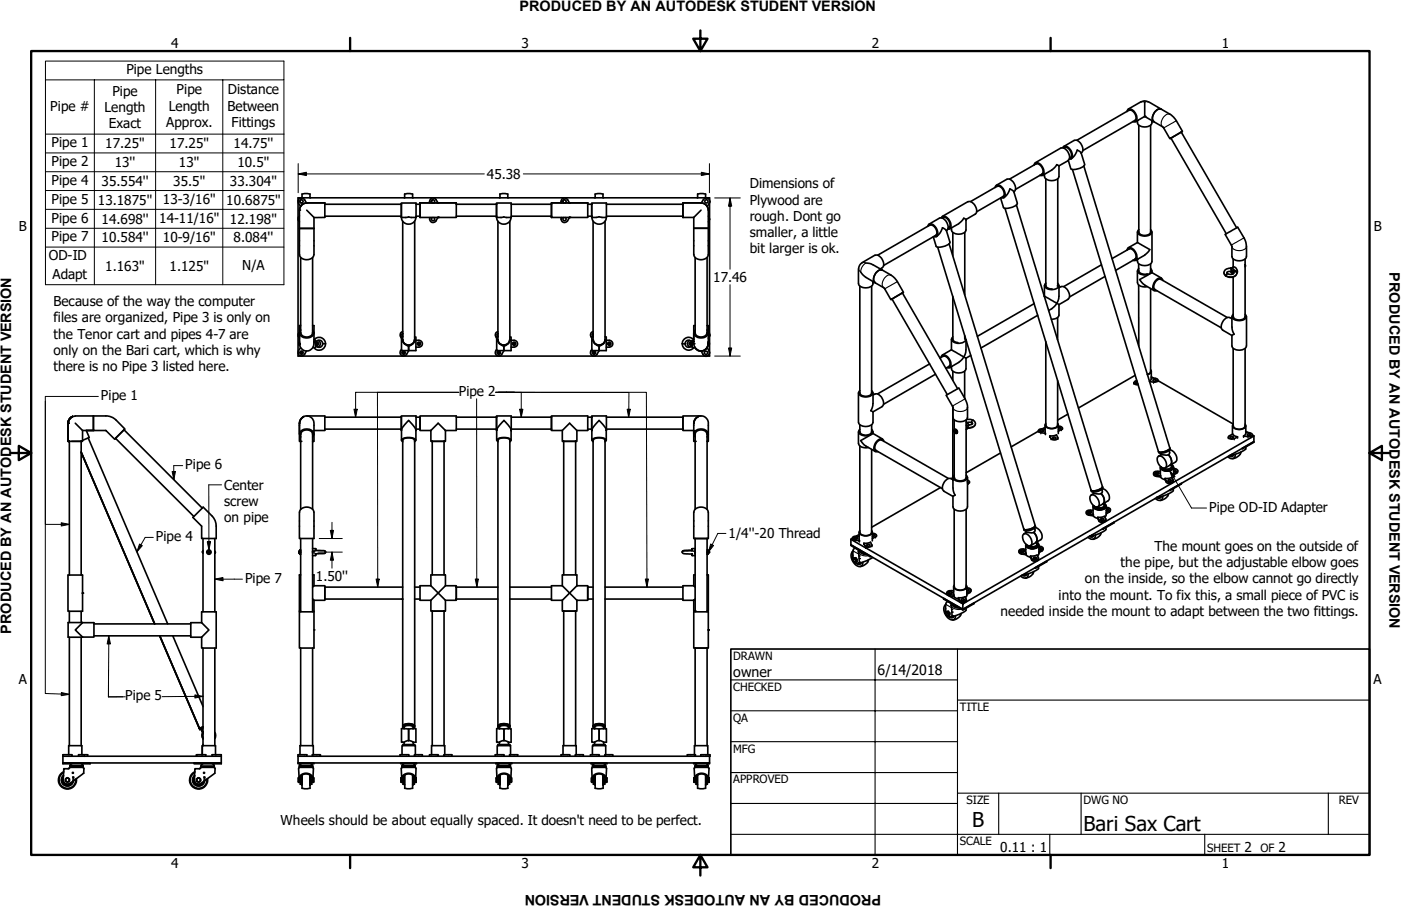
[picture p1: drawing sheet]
<svg xmlns="http://www.w3.org/2000/svg" width="432mm" height="279mm" viewBox="0 0 432 279" stroke-linecap="round" stroke-linejoin="round" font-family="sans-serif">
<defs><g id="words">
<g font-size="6.3">
<text x="299.6" y="255.1">B</text>
<text x="334" y="256.4">Bari Sax Cart</text>
</g>
<g font-size="4.4">
<text x="160.1" y="3.5">PRODUCED BY AN AUTODESK STUDENT VERSION</text>
<text x="428.2" y="84" transform="rotate(90 428.2 84)">PRODUCED BY AN AUTODESK STUDENT VERSION</text>
<text x="3.5" y="195.4" transform="rotate(-90 3.5 195.4)">PRODUCED BY AN AUTODESK STUDENT VERSION</text>
<text x="226" y="208.8">owner</text>
<text x="270.5" y="208.2">6/14/2018</text>
<text x="271.6" y="275.9" transform="rotate(-180 271.6 275.9)">PRODUCED BY AN AUTODESK STUDENT VERSION</text>
</g>
<g font-size="4.2">
<text x="52.8" y="14.7">4</text>
<text x="160.7" y="14.7">3</text>
<text x="268.7" y="14.7">2</text>
<text x="376.6" y="14.7">1</text>
<text x="38.9" y="22.9">Pipe Lengths</text>
<text x="34.6" y="29.5">Pipe</text>
<text x="54.4" y="29.1">Pipe</text>
<text x="70.2" y="29.1">Distance</text>
<text x="15.5" y="34.1">Pipe #</text>
<text x="32.2" y="34.5">Length</text>
<text x="52" y="34.1">Length</text>
<text x="70.1" y="34.1">Between</text>
<text x="33.5" y="39.5">Exact</text>
<text x="51.2" y="39.1">Approx.</text>
<text x="71.4" y="39.1">Fittings</text>
<text x="15.9" y="45.4">Pipe 1</text>
<text x="32.4" y="45.8">17.25''</text>
<text x="52.2" y="45.8">17.25''</text>
<text x="72" y="45.7">14.75''</text>
<text x="15.9" y="51.2">Pipe 2</text>
<text x="35.3" y="51.6">13''</text>
<text x="55.2" y="51.6">13''</text>
<text x="73.2" y="51.6">10.5''</text>
<text x="15.9" y="57">Pipe 4</text>
<text x="31.3" y="57.4">35.554''</text>
<text x="53.4" y="57.4">35.5''</text>
<text x="70.9" y="57.4">33.304''</text>
<text x="150.1" y="55.2">45.38</text>
<text x="231.1" y="58">Dimensions of</text>
<text x="15.9" y="62.8">Pipe 5</text>
<text x="30.1" y="63.2">13.1875''</text>
<text x="50.2" y="62.9">13-3/16''</text>
<text x="69.7" y="63.2">10.6875''</text>
<text x="231.1" y="63.1">Plywood are</text>
<text x="5.8" y="71.4">B</text>
<text x="15.9" y="68.6">Pipe 6</text>
<text x="31.3" y="69">14.698''</text>
<text x="49" y="68.7">14-11/16''</text>
<text x="70.9" y="69">12.198''</text>
<text x="231.1" y="68.1">rough. Dont go</text>
<text x="423.4" y="71.4">B</text>
<text x="15.9" y="74.4">Pipe 7</text>
<text x="31.3" y="74.8">10.584''</text>
<text x="50.2" y="74.6">10-9/16''</text>
<text x="72" y="74.8">8.084''</text>
<text x="231.1" y="73.1">smaller, a little</text>
<text x="15" y="80.2">OD-ID</text>
<text x="32.4" y="83.5">1.163''</text>
<text x="52.2" y="83.5">1.125''</text>
<text x="74.6" y="83.3">N/A</text>
<text x="231.1" y="78.1">bit larger is ok.</text>
<text x="16.2" y="86">Adapt</text>
<text x="219.8" y="87">17.46</text>
<text x="16.5" y="94.4">Because of the way the computer</text>
<text x="16.5" y="99.4">files are organized, Pipe 3 is only on</text>
<text x="16.5" y="104.4">the Tenor cart and pipes 4-7 are</text>
<text x="16.5" y="109.4">only on the Bari cart, which is why</text>
<text x="16.5" y="114.4">there is no Pipe 3 listed here.</text>
<text x="31.1" y="123.4">Pipe 1</text>
<text x="141.4" y="122.1">Pipe 2</text>
<text x="57.1" y="144.7">Pipe 6</text>
<text x="69.1" y="151">Center</text>
<text x="69.1" y="161.1">on pipe</text>
<text x="69.1" y="156">screw</text>
<text x="372.7" y="157.9">Pipe OD-ID Adapter</text>
<text x="48" y="166.9">Pipe 4</text>
<text x="224.5" y="165.8">1/4''-20 Thread</text>
<text x="355.8" y="169.9">The mount goes on the outside of</text>
<text x="75.5" y="179.7">Pipe 7</text>
<text x="97.4" y="179.2">1.50''</text>
<text x="334.4" y="179.9">on the inside, so the elbow cannot go directly</text>
<text x="345.4" y="174.9">the pipe, but the adjustable elbow goes</text>
<text x="326.3" y="184.9">into the mount. To fix this, a small piece of PVC is</text>
<text x="308.4" y="190">needed inside the mount to adapt between the two fittings.</text>
<text x="5.8" y="211.1">A</text>
<text x="38.6" y="216">Pipe 5</text>
<text x="423.3" y="211.1">A</text>
<text x="86.5" y="254.3">Wheels should be about equally spaced. It doesn't need to be perfect.</text>
<text x="308.3" y="262.8">0.11 : 1</text>
<text x="383.6" y="262.8">2</text>
<text x="394.1" y="262.8">2</text>
<text x="52.8" y="267.7">4</text>
<text x="160.7" y="267.7">3</text>
<text x="268.7" y="267.7">2</text>
<text x="376.6" y="267.7">1</text>
</g>
<g font-size="3.5">
<text x="226" y="203.5">DRAWN</text>
<text x="226" y="213">CHECKED</text>
<text x="295.9" y="219.2">TITLE</text>
<text x="226" y="222.5">QA</text>
<text x="226" y="232.1">MFG</text>
<text x="226" y="241.6">APPROVED</text>
<text x="297.9" y="247.9">SIZE</text>
<text x="334" y="247.9">DWG NO</text>
<text x="412.6" y="247.9">REV</text>
<text x="295.9" y="260.6">SCALE</text>
<text x="372.1" y="262.8">SHEET</text>
<text x="388.5" y="262.8">OF</text>
</g>
</g></defs>
<g fill="none" stroke="#000" stroke-width=".51">
<path d="M347.3 34.4a1.1 1.1 0 0 1 1-.8 1.1 1.1 0 0 1 1.1 .6 2.49 2.49 0 0 1 .6 3.3h-.9M347.9 34.1a2.07 2.07 0 0 1 2.2 2.7l-.4 .4M348 34l-16.1 9.3M349.8 37.1l-16.1 9.3M350.6 37.2a1.79 1.79 0 0 0 2.2 2l1.7-.5 .5-.8M351 38.6v33.1M351.7 31.4l-4 2.3M351.7 31.4a2.19 2.19 0 0 1 2.2 0M352.8 35.9l-2.8 1.6M352.8 35.9l2.8 1.6M352.8 31.5v4.4M353.9 31.4l7.3 4.2 1.3 1.6 1.9 3.3"/>
<path d="M354.6 38.6v33M355 37.2v.7M355.6 37.5l3 1.8 2 3.5M357.8 33.7a2.64 2.64 0 0 0-2.6 3l.4 .8M93.1 59.9l.8-.2 1.6 .2M93.1 59.8v1.2M95.5 59.8v1.2M124.7 59.9l.8-.2 1.7 .2M124.7 59.8v1.2M127.2 59.8v1.2M154.1 59.9l.8-.2 1.6 .2M154.1 59.8v1.2"/>
<path d="M156.5 59.8v1.2M183.4 59.9l.8-.2 1.7 .2M183.4 59.8v1.2M185.8 59.8v1.2M215 59.9l.8-.2 1.7 .2M215 59.8v1.2M217.5 59.8v1.2M306.7 57.8a1.16 1.16 0 0 1 1.1-.8 1.16 1.16 0 0 1 1.1 .8 2.43 2.43 0 0 1 .5 3.1l-.9 .1M307.3 57.5a2.07 2.07 0 0 1 2.1 2.8l-.4 .4M307.4 57.4l-8.2 4.7M310.3 55.3l-3.2 1.8M310.3 55.3a2.64 2.64 0 0 1 2.7 3l-.5 .8"/>
<path d="M312.5 59.1v.1M318.7 51a1.1 1.1 0 0 1 .9-.9 1.1 1.1 0 0 1 1.2 .7 2.49 2.49 0 0 1 .6 3.2l-.9 .1M319.2 50.6a2.07 2.07 0 0 1 2.2 2.8l-.4 .4M319.4 50.5l-8.3 4.7M321.2 53.7l-8.2 4.7M321.9 53.8a1.79 1.79 0 0 0 2.2 1.9l1.8-.5 .4-.8M322.3 55.2v33M326 55.2v32.9M326.4 51.1l-.7-.3-1.6 1.7-2.8 1.6M326.4 51.1v3.3M327 45.6l-7.9 4.6M327 45.7a2.64 2.64 0 0 1 2.6 3l-.4 .8"/>
<path d="M327.5 45.6a1.43 1.43 0 0 1 2.4 .6 1.82 1.82 0 0 1 0 2.9h-.3M328 45.6a2.07 2.07 0 0 1 2.2 2.7l-.4 .4M328.1 45.4l-.3 .2M329.2 49.5l-2.8 1.6M329.3 49.5l.7 2.5a4 4 0 0 0 4.3-1.2M330 48.6l-.4 .2M330.1 49l1.2-1.1 .7-1.6 1.1 .6 1.2 3.8M330.5 52.3l26.7 87.3a3.2 3.2 0 0 0 3.4-1.1v-.3M331 43.3l-3.1 1.9M331.1 43.3a2.64 2.64 0 0 1 2.7 3l-.5 .8M333.3 47.2h-.1M334.1 51.2l26.5 87"/>
<path d="M360.6 42.8l3.8-2.2zM360.9 42.6l17.1 29.5M364.1 40.7l17 29.5M92.3 66.5a1.23 1.23 0 0 0 0 1.9M92.3 64.8v13.7a2.33 2.33 0 0 0 2.2 1.6 2.33 2.33 0 0 0 2.2-1.6M92.3 70.4h4.4M92.7 79.5v23.3M92.8 63.4h.1M92.9 63.3l-.6 1.5M93.1 60.9l-.1 .1M94.4 62.6l-.5-1a1.06 1.06 0 0 0-1.5-.4 1.06 1.06 0 0 0-.4 1.4l.6 1.1M94.5 62.6l-1.2 .3-.4 .5"/>
<path d="M94.5 62.6h5.6v.4h23.6M94.5 62.6h5.6M94.5 64.8l2.2 2.2M94.8 62.6a2.26 2.26 0 0 0-2.5 2.2M95.5 60.9l.2 .1M96.4 79.5v23.3M100.1 62.6v4.4l-3.3 .1v11.4M100.1 66.7h23.6M123.7 63v-.3v4.4v-.4M123.7 63v3.6M123.7 62.6l4.5 .1v4.4M123.7 67.1h1.4"/>
<path d="M123.7 67.1a2.21 2.21 0 0 0 2.2 2 2.21 2.21 0 0 0 2.2-2M124.1 68.2v36.7a1.83 1.83 0 0 0 1.8 1.7 1.83 1.83 0 0 0 1.9-1.7M124.7 60.9l-.1 .1M125.1 67.1l.8-.2 .9 .2M126.8 67.1h1.4M127.2 60.9l.1 .1M127.8 68.2v36.7M128.2 67.1h.1M128.2 66.7h1.3M128.2 63h1.3M129.5 63v-.4v4.4v-.4M129.5 63v3.6"/>
<path d="M129.5 67.1h.1M129.5 62.6h11.1v.4h12.4M129.5 66.7v.4M132.4 62.1h.1M132.4 67.6h.1M132.5 62.6a1.05 1.05 0 0 1 .5-1.5 1.05 1.05 0 0 1 1.4 .5l.6 1M132.9 62.1h.1M133.3 62.6a.51 .51 0 0 1-.3-.6 .51 .51 0 0 1 .5-.4 .51 .51 0 0 1 .5 .4 .51 .51 0 0 1-.3 .6M133.3 67.1a.52 .52 0 0 0-.2 .8 .52 .52 0 0 0 .8 0 .52 .52 0 0 0-.2-.8M135.1 67l-.7 1.1a1.06 1.06 0 0 1-1.4 .4 1.06 1.06 0 0 1-.5-1.4M140.6 62.6v4.5h-11.1M140.6 66.7h12.4"/>
<path d="M153 62.6l4.6 .1v4.4h-1.4M153 63v-.3v4.4v-.4M153 63v3.6M153 67.1h1.4M153.1 67.1a2.23 2.23 0 0 0 2.2 2 2.23 2.23 0 0 0 2.2-2M153.5 68.2v36.7a1.83 1.83 0 0 0 1.8 1.7 1.83 1.83 0 0 0 1.8-1.7v-36.7M154.1 60.9l-.2 .1M154.4 67.1l.9-.2 .9 .2M156.5 60.9l.2 .1M157.6 66.7h12.4M157.6 63h12.4M170 67.1h.1"/>
<path d="M170 62.6h11.1v.4h1.3M170 66.7v.4M170 63v-.4v4.4v-.4M170 63v3.6M172.9 67.6h.1M172.9 62.1h.1M173.1 62.6a1.05 1.05 0 0 1 .4-1.5 1.05 1.05 0 0 1 1.4 .5l.6 1M173.4 62.1h.1M173.8 67.1a.52 .52 0 0 0-.2 .8 .52 .52 0 0 0 .8 0 .52 .52 0 0 0-.2-.8M173.8 62.6a.51 .51 0 0 1-.3-.6 .51 .51 0 0 1 .5-.4 .51 .51 0 0 1 .5 .4 .51 .51 0 0 1-.3 .6M175.6 67l-.7 1.1a1.06 1.06 0 0 1-1.4 .4 1.06 1.06 0 0 1-.4-1.4M181.1 62.6v4.5h-11.1"/>
<path d="M181.1 66.7h1.3M182.4 62.6h4.5v4.5l-2.2-.3-2.3 .3M182.4 63v-.4v4.4v-.4M182.4 63v3.6M182.8 68.2v36.7M183.4 60.9l-.1 .1M185.8 60.9l.2 .1M186.5 68.2v36.7a1.83 1.83 0 0 1-1.8 1.7 1.83 1.83 0 0 1-1.9-1.7M186.9 67.1a2.21 2.21 0 0 1-2.2 2 2.21 2.21 0 0 1-2.2-2M186.9 66.7h23.6M186.9 63h23.6M210.5 63v-.4v4.4v-.4"/>
<path d="M210.5 63v3.6M210.5 66.7v.4h3.3v11.4M213.9 70.4h4.4M214.2 79.5v23.3M215 60.9l-.1 .1M215.9 62.6a2.25 2.25 0 0 1 2.4 2.2M216.1 62.6a2.2 2.2 0 0 1 2.2 2.2M216.1 64.8l-2.2 2.2M216.1 62.6h-5.6M216.2 62.6l.6-1a1.05 1.05 0 0 1 1.5-.4 1.05 1.05 0 0 1 .3 1.5l-.6 1M217.5 60.9l.1 .1M217.9 79.5v23.3"/>
<path d="M218.3 64.8v13.7a2.33 2.33 0 0 1-2.2 1.6 2.33 2.33 0 0 1-2.2-1.6M218.3 66.7l.3 .4M218.5 67.1a1.06 1.06 0 0 1-.2 1.3M218.7 61.7v-.7h-126.8v48.8h125.5M218.7 67.6h.1M218.8 62.1l-.1 40.8M269.7 78.7l-4 2.3M269.7 78.7a2.64 2.64 0 0 1 2.7 3l-.5 .8M286 69.8a1.16 1.16 0 0 1 1.1-.8 1.16 1.16 0 0 1 1.1 .8 2.43 2.43 0 0 1 .5 3.1l-1 .1M286.3 69.1l3.3-1.8a2.64 2.64 0 0 1 2.6 3l-.4 .8M286.5 69.5a2.07 2.07 0 0 1 2.2 2.8l-.4 .3M286.6 69.4l-16.1 9.3"/>
<path d="M287.7 73.1l.8 2.9a4 4 0 0 0 4.3-1.3M288.5 72.6l-16.2 9.3M288.6 73l1.1-1.2 .8-1.6 1 .7 1.3 3.8M289 76.2l26.6 87M290.1 67.2a1.31 1.31 0 0 1 2.3 .4 2.33 2.33 0 0 1 .3 2.9l-.6 .2M290.6 67.1a2.07 2.07 0 0 1 2.1 2.8l-.3 .4M290.7 67.1l-.3 .1M291.8 71.1l-.1 .1M292.5 75.2l26.7 87.2a3.2 3.2 0 0 1-3.5 1.1M292.6 70.2l-.4 .2M293.2 70.3a1.79 1.79 0 0 0 2.3 1.9l1.7-.4 .5-.8M293.7 71.7v7.1"/>
<path d="M295.5 69l-2.8 1.6M297.1 67.3l-1.6 1.7M297.1 67.3l.6 .3M297.3 71.7v19.2M298.3 62.2l-7.9 4.6M298.4 62.2a2.6 2.6 0 0 1 2.4 3.7l-3.1 1.8v3.3M309.2 60.6l-8.2 4.7M309.5 60.9l-.2 .1M309.5 60.9l1-1 .8-1.6 1.2 .8 1 3.6a4 4 0 0 1-4.2 1.3l-.9-2.9M309.8 64.3l26.5 86.9M313.3 63.2l26.6 87.3a3.2 3.2 0 0 1-3.5 1.1l-.1-.4M347.3 77.2a1.1 1.1 0 0 1 1-.9 1.1 1.1 0 0 1 1.1 .7 2.49 2.49 0 0 1 .6 3.2l-.9 .1"/>
<path d="M347.9 76.8a2.07 2.07 0 0 1 2.2 2.8l-.4 .4M348 76.8l-5.3 3M349.8 79.9l-6 3.5M350.6 80a1.79 1.79 0 0 0 2.2 1.9l1.7-.5 .5-.8M350.6 71.5v3.3M350.6 74.8l-2.9 1.6M350.6 74.8l3.8 2.2-1.6 1.7-2.8 1.6M351 71.4a2.1 2.1 0 0 0 3.5 .6l.1-.5M351 70.8a1.07 1.07 0 0 0-.2 1.3 1.07 1.07 0 0 0 1.1 .6 2.53 2.53 0 0 0 3.1-1.1l-.4-.8M355 71.5v9.1M380.1 79.9v2.5a1.3 1.3 0 0 1 1.1 1.8M383.8 79.9v17.8"/>
<path d="M384.2 79.2l-.2-4.6-2.5-4.5-3.9 2.2 2.1 3.7v3.2a2.62 2.62 0 0 0 4 .8l.4-.8M265 88.2v33M265.3 83.9l1.5 1.6 2.9 1.7M265.7 81a2.37 2.37 0 0 0-1.1 1.9v4.6a2.62 2.62 0 0 0 4 .8 1.37 1.37 0 0 0 .5-1.5M266.8 81.1l1.8 .3 3.3 1.9M268.6 88.3v32.9M269.7 87.2l2.8 1.6 2.1 3.6M271.9 83.3l3.8 2.4 2.8 4.5M271.9 82.6l-.6 .3M271.9 83.3a2.64 2.64 0 0 0-2.7 3l.5 .8M274.6 92.4l3.8-2.2zM274.9 92.2l17.1 29.5"/>
<path d="M278.1 90.3l17 29.6M293.7 91.4v13.3M318.7 93.6l-17.5 10.1M318.7 93.5v.2M319.8 97.2l-17.5 10.1M321.9 88.1v3.3M321.9 91.3l3.8 2.3M322.3 87.9l.4 .8 1.6 .4M322.4 87.3a1.07 1.07 0 0 0-.3 1.3 1.07 1.07 0 0 0 1.1 .6 2.53 2.53 0 0 0 3.1-1.1l-.3-.8M325.7 93.5l-1.1 1.4-1.4 .9M325.7 93.5l.7 .4M326 97.9v6.9"/>
<path d="M326 88l-.1 .3M326.3 91.4l-.1 1-.5 1.1M326.3 97.2l-.2 .5-.6 .5-1.4 .3M326.4 88.1v3.3M326.4 93.9v3.3M327 88.4l-.6 .3M327 88.4a2.64 2.64 0 0 1 2.6 3l-.4 .8M329.2 92.3l-2.8 1.6M339.5 81.7l-11.7 6.7M340.6 85.3l-11 6.3M350.6 83.5v3.7a2.33 2.33 0 0 0 3 1.2M350.9 81.4v2.3"/>
<path d="M350.9 87.9l.1 18.8M351 82.8a1.15 1.15 0 0 0-.2 1.4 1.15 1.15 0 0 0 1.3 .5 2.15 2.15 0 0 0 2.9-1.3l-.4-.6M351 83.4a1.87 1.87 0 0 0 2.6 1.1M351.3 86.2l1.1 1.4 3.3 2M354.6 83.5l-.1 .5M354.6 81.4v2.2M354.6 89v25.6M355 84.1l-3.8 2.1M355 83.5v.6l3 1.7M355.9 89.2l20.5 11.9M357.7 86.1l20.5 11.8M357.8 86.2a2.07 2.07 0 0 0-2.1 2.7l.4 .4"/>
<path d="M358.4 86.5a1.16 1.16 0 0 0-1.1-.8 1.16 1.16 0 0 0-1.1 .8 2.43 2.43 0 0 0-.5 3.1l.9 .1M378.3 84.4l-.4 .3v.4M379.1 98a2.6 2.6 0 0 0-2.5 3.6l3.1 1.9M379.1 98l.6 .3M379.3 83.7v.2M379.4 82.7a1.59 1.59 0 0 0-2 1.9l.5 .5M379.4 83.9l.5 .6M379.4 82.7h.1M379.4 82.8h-.2l.3 .6-.1 .3a.97 .97 0 0 0-1.3 .4l.2 .3M379.5 82.8l.7 .2 .6 .8a.43 .43 0 0 0-.5 0 .43 .43 0 0 0-.1 .5 1.68 1.68 0 0 1-1.9 .1M379.6 82.7h-.2M379.6 83.7l.3-.1 .1 .5"/>
<path d="M379.6 83.8v-.4a.39 .39 0 0 1 .5 .2 .39 .39 0 0 1-.2 .5l-.2-.2M379.6 83.6l.3 .4h-.2zM379.7 83.5l.3 .1v.4M379.7 97.6v3.8l.7 1.6M379.7 83.4h.1M379.7 83.6l.2 .4M379.7 83.6l.4 .3-.2 .2M379.8 84h.1M379.8 83.4l-.2 .1M379.9 83.7v.3h-.1M379.9 83.6l.2 .2M379.9 83.7l.1 .2"/>
<path d="M380 84.1h.1M380 82.4l-.6 .4M380.1 85.4v12.3M380.1 96.9a1.09 1.09 0 0 0-.2 1.3 1.09 1.09 0 0 0 1.1 .6 2.53 2.53 0 0 0 3.1-1.1l-.3-.8M380.1 97.5a1.94 1.94 0 0 0 2.9 1l.6-.5 .2-.5M380.7 83.5h.1M381.2 84a1.93 1.93 0 0 1-3.1 1.3l-.2-.2M383.7 81.6l.1 .1M383.8 81.7v.6M384.2 97.6v9.1M92.2 105.9l.1 .1M92.2 106.2l.2 .4"/>
<path d="M92.2 106.1h.1M92.2 106.2h.1M92.2 105.8h.1M92.2 105.8v.4M92.2 105.7v.1M92.2 105.7h.1M92.2 106.4h.1M92.3 102.4a1.13 1.13 0 0 0 0 1.9M92.3 105.6l-.1 .1M92.6 107.2l-.6 1a1.07 1.07 0 0 0 .4 1.5 1.07 1.07 0 0 0 1.5-.4M92.7 100.4h-.4v5.6a2.2 2.2 0 0 0 2.2 2.2 2.2 2.2 0 0 0 2.2-2.2M92.7 101.8a1.62 1.62 0 0 0 0 1.8 1.62 1.62 0 0 0 1.8 .6 1.62 1.62 0 0 0 1.8-.6 1.62 1.62 0 0 0 .1-1.8"/>
<path d="M92.7 102.5a1.88 1.88 0 0 0 1.8 1.4 1.88 1.88 0 0 0 1.9-1.4M94.4 108.2l-.5 1.1M96.4 100.4h.4v5.6M96.8 104.8a1.97 1.97 0 0 1 2.2-.7 1.97 1.97 0 0 1 1.3 1.9M97.4 105.6a.5 .5 0 0 1 .8 .4 .5 .5 0 0 1-.8 .4M97.4 105.5l-.2-.6v2.2l.2-.6M97.4 105.7l.1 .7M97.4 105.5h.1M97.4 105.5v1M97.4 105.7h.1M97.4 105.5a1.06 1.06 0 0 1 1.2-.6 1.06 1.06 0 0 1 .8 1.1M97.5 105.7h.1"/>
<path d="M97.5 106.3v.1M97.5 106.4h.1M97.5 105.7v.6M97.5 105.7v.6zM97.5 106.3h.1M97.6 105.7l.3 .3-.3 .3M97.6 106.3h-.1M97.6 105.7v.6M98 105a1.06 1.06 0 0 1 .7 1 1.06 1.06 0 0 1-.7 1M99.4 106a1.06 1.06 0 0 1-.8 1.1 1.06 1.06 0 0 1-1.2-.6M99.4 106h.9M100.3 106a2.12 2.12 0 0 1-1.5 1.9 2.12 2.12 0 0 1-2.3-.8"/>
<path d="M123.7 107.7a1.13 1.13 0 0 0-.1 1.8 1.13 1.13 0 0 0 1.7-.2M124.1 102.8a.52 .52 0 0 0 0 .9M124.1 102.2a1.19 1.19 0 0 0-.4 2.1M124.1 104.8a1.83 1.83 0 0 0 1.8 1.6 1.83 1.83 0 0 0 1.9-1.6M124.1 103.9h-.4v4.2h2.2v-1.4M125.3 106.5l.6 .2M126 108.1l-.7 1.2M126.6 106.5l-.7 .2M127.8 103.9h.4v4.2h-2.3v-1.4M128.2 104.9a1.63 1.63 0 0 1 1.8 .6 1.04 1.04 0 0 1-.9 1.6h-.9M153.1 107.7a1.13 1.13 0 0 0-.2 1.8 1.13 1.13 0 0 0 1.7-.2M153.5 102.8a.52 .52 0 0 0 0 .9"/>
<path d="M153.5 102.2a1.19 1.19 0 0 0-.4 2.1M153.5 103.9h-.4v4.2h2.2v-1.4M153.5 104.8a1.83 1.83 0 0 0 1.8 1.6 1.83 1.83 0 0 0 1.8-1.6M154.7 106.5l.6 .2M155.3 108.1l-.7 1.2M155.9 106.5l-.6 .2M157.1 103.9h.4v4.2h-2.2v-1.4M157.5 104.9a1.63 1.63 0 0 1 1.9 .6 1.04 1.04 0 0 1-.9 1.6h-1M182.4 107.7a1.13 1.13 0 0 0-.1 1.8 1.13 1.13 0 0 0 1.7-.2M182.8 102.8a.52 .52 0 0 0 0 .9M182.8 102.2a1.19 1.19 0 0 0-.4 2.1M182.8 103.9h-.4v4.2h2.3"/>
<path d="M182.8 104.8a1.83 1.83 0 0 0 1.9 1.6 1.83 1.83 0 0 0 1.8-1.6M184 106.5l.7 .2M184.7 106.7v1.4M184.7 108.1l-.7 1.2M185.3 106.5l-.6 .2M186.5 103.9h.4v4.2h-2.2v-1.4M186.9 104.9a1.63 1.63 0 0 1 1.8 .6 1.04 1.04 0 0 1-.9 1.6h-.9M210.3 106h.9M210.3 106a2.03 2.03 0 0 0 1.4 1.9 2.03 2.03 0 0 0 2.3-.8h.2a2.24 2.24 0 0 0 2.4 1.1 2.24 2.24 0 0 0 1.8-2M211.2 106a1.08 1.08 0 0 0 .8 1.1 1.08 1.08 0 0 0 1.2-.6M211.8 106h.1M212.6 105a1.03 1.03 0 0 0-.7 1 1.03 1.03 0 0 0 .8 1"/>
<path d="M213 105.7v.6M213.1 106.3h-.1M213.1 106.3l-.1-.3 .1 .3M213.1 105.7v.6M213.1 106.3h.1M213.1 105.7h-.1M213.1 105.7l.1 .6M213.1 105.7h.1M213.2 105.5v1M213.2 105.5l.2-.6v2.2l-.2-.6M213.2 105.7h.1M213.2 106.5h.1"/>
<path d="M213.2 106.3h.1M213.2 106.3h-.1M213.2 105.5a.5 .5 0 0 0-.8 .5 .5 .5 0 0 0 .8 .4M213.2 105.5a1.08 1.08 0 0 0-1.2-.6 1.08 1.08 0 0 0-.8 1.1M213.2 105.7h-.1M213.8 104.8a1.97 1.97 0 0 0-2.2-.7 1.97 1.97 0 0 0-1.3 1.9M213.8 100.4v5.6a2.24 2.24 0 0 0 3.6 1.7 2.09 2.09 0 0 0 .9-1.7v-5.6h-.4M213.9 100.4h.3M214.2 101.8a1.62 1.62 0 0 0 .1 1.8 1.62 1.62 0 0 0 1.8 .6 1.62 1.62 0 0 0 1.8-.6 1.62 1.62 0 0 0 0-1.8M214.2 102.5a1.88 1.88 0 0 0 1.9 1.4 1.88 1.88 0 0 0 1.8-1.4M216.1 108.2l.6 1.1M216.7 109.3h.1"/>
<path d="M217.4 109.9h.4M218 107.2l.6 1M218.3 105.6v.1M218.3 102.4a1.21 1.21 0 0 1 0 2M218.3 105.7l.1 .1M218.4 105.8v.4M218.4 105.7h.1M218.4 106.4h.1M218.4 105.9h.1M218.4 106.2h.1M218.4 105.8h.1M218.4 106.1l-.1 .1"/>
<path d="M218.5 108.3a1.06 1.06 0 0 1-.4 1.4 1.06 1.06 0 0 1-1.4-.4M218.7 108.8h.1M218.8 103.3l-.1 6.5h-.9M286.5 112.2l-16 9.3M288.3 115.4l-16 9.3M290 110.3a1.1 1.1 0 0 1 1-.9 1.1 1.1 0 0 1 1.1 .7 2.49 2.49 0 0 1 .6 3.2l-.9 .1M290.6 109.9a2.07 2.07 0 0 1 2.1 2.8l-.3 .4M290.7 109.8l-1 .6M292.5 113l-1 .6M293.2 104.6v3.3M293.2 107.9l3.9 2.2M293.2 113.1a1.79 1.79 0 0 0 2.3 1.9l1.7-.4 .5-.9"/>
<path d="M293.2 107.9l-2.8 1.6M293.7 104.5l.3 .7 1.3 .5M293.7 114.5v2.8M293.7 103.9l-.2 .2a1.39 1.39 0 0 0 1.7 1.8l1.4-.2 .7-.4 .4-.6M297.1 110.1l-1.6 1.7-2.8 1.6M297.1 110.1l.6 .3M297.3 114.5v8.3M297.3 103.9l.2 .2M297.3 103.5v1.1M297.7 107.9l-.1 1.1-.5 1.1M297.7 104.8v3.1M297.7 110.4v3.3"/>
<path d="M297.9 105.2l-.2 .1M299.2 109.6l-1.5 .8M322.3 105.4v25.7M326 117.4v13.7M349.5 118.1v.3M349.8 117.6l-.3 .4 .1 .4 1.1 .3M349.9 115.7l-17.5 10.1M350 118.1l.5-.3-.5 .3 .6 .3M350.4 117.3l-.6 .3M354.3 117.7l1.3 .2M354.6 114.4l-.3 .7-.7 .3M354.6 114l.2 .8-1.1 .7"/>
<path d="M354.8 116.5l1.4 .2M354.8 114.5v2.3l-.5 .8M354.8 116.2l.7 .4M355.4 117.1l.6-.1 .4 .2a.5 .5 0 0 1-.5 .4 .5 .5 0 0 1-.5-.5zM356.2 116.7a.57 .57 0 0 1 .7 .5 .57 .57 0 0 1-.7 .6h-.6M356.9 117.3v.3M356.9 117.4l23.2 13.4M379.7 103.5v3.2a2.62 2.62 0 0 0 4 .8l.4-.8M380.1 107.5v23.9M380.4 103.1l-.7 .4M383.8 107.5v23.9M21 130.5v5.6"/>
<path d="M21 136.1h.4zM22.1 136.1h3.3h-4.4h.4v41.2M22.3 128.4h.1M22.4 128.5a2.23 2.23 0 0 0-1.4 2.1M22.4 128.5a2.24 2.24 0 0 0-1.4 2.1v-.1M22.4 128.5a2.1 2.1 0 0 0-1.4 2M22.4 128.5l.8-.2h9.4a4.6 4.6 0 0 1 3.2 1.3l2.7 2.7M23.2 130.5l2.2 2.2M25 139.4l22.7 53M25 136.1v41.2M25.4 135.8l2.1-.9-.9-2.1h2.2h-3.4v3.3M27.2 135l24.5 57.4"/>
<path d="M28.8 132.8h3.8l2.7 2.7M28.8 128.3v4.4M35.6 135.2l24.1 24.1M38.2 132.6l.3-.3-3.2 3.1zM38.2 132.5l24.1 24.2M92.3 130.5v.6M92.3 136.1h.4zM92.3 130.5v5.6M92.7 133.7v23.4M92.7 134.7a1.62 1.62 0 0 1 0-1.8 1.62 1.62 0 0 1 1.8-.6 1.62 1.62 0 0 1 1.8 .6 1.62 1.62 0 0 1 .1 1.8M92.7 134a1.88 1.88 0 0 1 1.8-1.4 1.88 1.88 0 0 1 1.9 1.4M93.5 128.5h.1"/>
<path d="M93.5 128.5a2.35 2.35 0 0 1 2.5 .3 2.35 2.35 0 0 1 .8 2.3v5M93.6 128.5l-.8 .7-.5 1.4M94.5 128.3h5.6v4.4M96.4 136.1h.3zM96.4 133.7v23.4M96.8 132.8h3.3M100.1 132.3h23.6M100.1 128.7h23.6M123.7 128.7v-.4v4.4v-.4M123.7 128.7v3.6M123.7 128.3h4.5v4.4M123.7 132.8h.1"/>
<path d="M124.1 135.7v88.5M124.1 136.2l-.3-.3a1.92 1.92 0 0 1 2.4-1l1.6 .4 .3 .4-.3 .5M124.1 135.8a2.01 2.01 0 0 1 2.5-.7l.8 .2 .4 .5M125.9 129.7l1.6 1.7 .6 1.1M126 129.7l-2.2 2.6-.1 3.5M127.8 135.7v88.5M128.2 132.5v3.3M128.2 132.8h.1M128.2 132.3h1.3M128.2 128.7h1.3M129.5 128.7v-.4v4.4v-.4M129.5 128.7v3.6"/>
<path d="M129.5 128.3h11.1v4.4M129.5 132.8h3.3v3.3M132.8 132.7l2.2-2.2 2.2 2.2M133.2 136.1v41.2M133.2 136.1h-.4h4.4h-.3M133.2 136.1h3.7M136.9 136.1v41.2M140.6 132.8h-3.3v3.3M140.6 132.3h12.4M140.6 128.7h12.4M153 128.3h4.6v4.4M153 132.8h.1"/>
<path d="M153 128.7v-.4v4.4v-.4M153 128.7v3.6M153.5 135.7v88.5M153.5 136.2l-.3-.3a1.92 1.92 0 0 1 2.4-1l1.6 .4 .3 .4-.4 .5M153.5 135.8a2.01 2.01 0 0 1 2.5-.7l.8 .2 .3 .5M155.3 129.7l2.2 2.6v3.5M155.4 129.7l-2.2 2.6-.1 3.5M157.1 135.7v88.5M157.5 132.8h.1M157.6 132.3h12.4M157.6 128.7h12.4M170 128.3h11.1v4.4"/>
<path d="M170 128.7v-.4v4.4v-.4M170 128.7v3.6M170 132.8h3.3v3.3M173.4 136.1h4.4zM173.4 132.7l2.2-2.2 2.2 2.2M173.7 136.1v41.2M177.4 136.1v41.2M181.1 132.3h1.3M181.1 128.7h1.3M181.1 132.8h-3.3v3.3M182.4 128.3h4.5v4.4M182.4 132.8h.1"/>
<path d="M182.4 128.7v-.4v4.4v-.4M182.4 128.7v3.6M182.4 132.5v3.3M182.8 135.7v88.5M182.8 136.2l-.3-.3a1.92 1.92 0 0 1 2.4-1l1.7 .4 .3 .4-.4 .5M182.8 135.8a2.01 2.01 0 0 1 2.5-.7l.8 .2 .4 .5M184.6 129.7l2.2 2.6 .1 3.5M184.7 129.7l-1.6 1.7-.6 1.1M186.5 135.7v88.5M186.9 132.8h.1M186.9 128.7h23.6M186.9 132.3h23.6"/>
<path d="M210.5 128.7v-.4v4.4v-.4M210.5 128.7v3.6M210.5 132.8h3.3M210.5 128.3h5.6M213.8 130.5v5.6M213.9 136.1h.3zM214.2 134.7a1.62 1.62 0 0 1 .1-1.8 1.62 1.62 0 0 1 1.8-.6 1.62 1.62 0 0 1 1.8 .6 1.62 1.62 0 0 1 0 1.8M214.2 134a1.88 1.88 0 0 1 1.9-1.4 1.88 1.88 0 0 1 1.8 1.4M214.2 133.7v23.4M215.1 128.5h.1M215.1 128.5l-.8 .7-.4 1.4M215.1 128.5a2.34 2.34 0 0 1 2.4 .3 2.34 2.34 0 0 1 .8 2.3v5"/>
<path d="M217.9 136.1h.4zM217.9 133.7v23.4M264.6 121.2v9.1a2.62 2.62 0 0 0 4 .8l.4-.8 .1-3.3 2.8-1.6M264.6 133.1v3.7a2.33 2.33 0 0 0 3 1.2M265 120.4a1.09 1.09 0 0 0-.2 1.3 1.09 1.09 0 0 0 1.1 .6 2.53 2.53 0 0 0 3.1-1.1l-.4-.8M265 121.1a1.94 1.94 0 0 0 2.9 .9l.6-.4 .1-.5M265 132.4a1.15 1.15 0 0 0-.1 1.4 1.15 1.15 0 0 0 1.2 .5 2.43 2.43 0 0 0 2.9-1.1l-.4-.8M265 133.1a1.94 1.94 0 0 0 2.9 .9l.6-.4 .1-.5M265 131v2.2M265 137.5v26.7M268.6 131v2.2M268.6 138.6v25.6"/>
<path d="M269.1 121.2l-.1 3.8-.6 1.7 .7 .3M269.1 121.8a1.78 1.78 0 0 1 2.8 1l.4 1.3-.1 .8-.3 .4M269.1 133.1v.6l-3.8 2.2 1.1 1.3 3.4 2M269.1 133.7l2.9 1.7M269.9 138.9l20.5 11.8M271.7 135.7l20.6 11.8M271.9 135.8a2.07 2.07 0 0 0-2.2 2.8l.4 .3M272.4 136.1a1.16 1.16 0 0 0-1.1-.8 1.16 1.16 0 0 0-1.1 .8 2.43 2.43 0 0 0-.5 3.1l.9 .1M291.7 121.9l3.8-2.2 2.5 4.5 .2 1.1v3.5a2.62 2.62 0 0 1-4 .8l-.4-.8-.1-3.2zM293.7 125.4v22.3M294.1 129.5v3M294.1 133.2v14.1"/>
<path d="M294.1 133v.1M294.1 132.9l.1 .1M294.1 133.1l.2 .1M294.2 133.2h.1M294.2 133h.1M294.3 133.4l-.3-.3a.5 .5 0 0 1 .3-.8 .5 .5 0 0 1 .7 .5 .5 .5 0 0 1 0 .7 .5 .5 0 0 1-.7-.1M294.3 133.2v.1M294.3 133.3h.1M294.3 133.3v.1M294.3 132.8v.1M294.3 132.8l.1 .1M294.4 132.9l-.2 .1"/>
<path d="M294.4 133.3l-.1 .1M294.4 133.3h.1M294.4 133v.1M294.4 133.1h.1M294.4 133h.1M294.4 132.9l-.3 .2M294.4 132.8v.2M294.5 133.1h.1M294.5 133.1l.1 .1M294.6 133.2l-.2 .1M297.8 130.2l.6 .7M297.8 129.5v17.8"/>
<path d="M297.9 129.4l1.1-.1 1 .3M298 130.3l1.6 .1M298.5 130.9l.2 .2M299.6 130.4a.26 .26 0 0 1 .2 .3 .26 .26 0 0 1-.3 .2l-.9 .1M300 129.6a1.29 1.29 0 0 1 .5 1.6 1.29 1.29 0 0 1-1.4 .8h-.7l-.6 .4 .2-.4-.2-.9M300 129.6l-.5 .4 .1 .4M308.4 139.7l-10.6 6.1M320 132.8v.4M320 133l-8.3 4.8M320.5 132.8h.1M320.6 132.8a.67 .67 0 0 1 1 0M320.6 132.8l.6-.3 .4 .4-.6 .2z"/>
<path d="M320.8 133.4l1.4 .2M322.1 131.1l.1 2.5M322.1 131.8l-.8 .4M322.1 132.4l-1-.2-.9 .3-.1 .6 .7 .3M322.2 133.6v.4M322.3 130.6a1.04 1.04 0 0 0 .1 1.1 1.04 1.04 0 0 0 1 .4 2.23 2.23 0 0 0 2.8-1l-.2-.5M322.3 131a1.94 1.94 0 0 0 2.9 .9l.6-.4 .2-.5M323.6 134.8v-.3l.3 .8a1.15 1.15 0 0 0 1.2 .4 1.15 1.15 0 0 0 .9-.8M323.6 134.4h1.1l.9-.3 .4 .8M324.4 135l.4-.2 .6 .2a.5 .5 0 0 1-.5 .4 .5 .5 0 0 1-.5-.4zM326.1 135.1v.4M326.2 131.1v2.6"/>
<path d="M326.2 131.7l.7 .3-.7 .3M326.2 131.4l.9 .2 .3 .5-1.2 .9M327.4 132v.4M329.1 127.7l-3.1 1.8M357.7 139.8l.1 .5M360.3 139l.2 .6-.3 .6M360.6 138.2a3.2 3.2 0 0 1-3.5 1.1M360.6 138.8a2.56 2.56 0 0 1 1.7 3.7l-3.1 1.8M378.6 134.8v.4M378.9 134.4l-.2 .1a.86 .86 0 0 0 .4 1 .86 .86 0 0 0 1-.1l.3-.1M379.1 134.7l.4-.2 .6 .2a.5 .5 0 0 1-.5 .4 .5 .5 0 0 1-.5-.4zM379.9 131.3v2.6l-1 .5"/>
<path d="M379.9 133.9l.6 .5 .9 .3M380.1 130.8a1.04 1.04 0 0 0 0 1.2 1.04 1.04 0 0 0 1.1 .4 2.23 2.23 0 0 0 2.8-1l-.2-.6M380.1 131.2a1.94 1.94 0 0 0 2.9 1l.6-.5 .2-.5M381.4 135.1v-.4l-1 .6M382.5 139.4l-.3 .7M382.8 138.3l.2 .1 3.5-2v-.2l-3.5 2v.2M383.3 134.5v.3M383.3 134.5l1.3 .2M384 133.3l1.2 .2M384 133l.6 .4M384 131.3v2.3l-.7 .9M384 137.8l-.1 .7-.8 .6-2.2 .9-1.1 .3"/>
<path d="M384.4 134l.4-.2 .6 .1a.5 .5 0 0 1-.5 .5 .5 .5 0 0 1-.5-.4zM385.2 133.5l.6 .2 .2 .4-.6 .5h-.8M385.6 135l-88.8 51.2M386 134.2l.5 .3M386 134.1v.4M386.5 134.5v1.7l-89.7 51.7M386.5 134.5l-1 .5M59.4 159.6l2.7 2.7v3.8h4.5v-3.8a4.4 4.4 0 0 0-1.3-3.2l-2.7-2.7-3.1 3.2M96.7 157.9a2.33 2.33 0 0 0-2.2-1.5 2.33 2.33 0 0 0-2.2 1.5v2.8M96.8 157.9v2.8M213.8 157.9v8.2M213.9 157.9a2.33 2.33 0 0 1 2.2-1.5 2.33 2.33 0 0 1 2.2 1.5v8.2"/>
<path d="M289.9 150.4l-21.3 12.2M290.9 151.5l2.8 1.6 .6-.4M293.1 147.6l.6 .3M293.1 147.6a2.64 2.64 0 0 0-2.7 3l.5 .8M293.7 147.1l-.2 .6v-.1M293.7 147.5l.1 .4M293.7 147.2v3.3M293.8 150.5l.1 1.1 .5 1.1M294.1 157.1v23.9M294.1 146.5a1.09 1.09 0 0 0-.2 1.3 1.09 1.09 0 0 0 1.1 .6 2.53 2.53 0 0 0 3.2-1.1l-.4-.8M294.1 147.2a1.94 1.94 0 0 0 3 .9l.5-.4 .2-.5M297.8 157.1v23.9"/>
<path d="M298.2 148.5v.2M298.2 147.2v9.1a2.62 2.62 0 0 1-4 .8l-.4-.8-.1-3.2M298.2 148l.6 .5-.6 .7M298.8 148.6v.3M334.8 157.9l.2 .8 .6 .2M335.3 157.9h.1M335.4 157.8l.6-.2 .4 .4-.7 .2zM335.4 157.8a.67 .67 0 0 1 1 .1M335.6 158.5l1.4 .2M335.7 158.2h.4M336.1 152.9a1.94 1.94 0 0 1 2.6 1.8 1.06 1.06 0 0 1-.3 1.6 1.06 1.06 0 0 1-1.5-.5 2.64 2.64 0 0 1-.8-2.9zM336.1 157.3l-1.2 .3v.5l.7 .4"/>
<path d="M336.2 157.3l.7 .1M336.9 156.1l.1 2.6M336.9 151.8l.2 .4M337 158.7v.4l-1.4-.2M337 159.1l.5 .5 .8 .3M337.1 152.2l-.8 .5M337.1 156.1a2.08 2.08 0 0 0 3.6 0M337.1 156a2.2 2.2 0 0 0 3.6-.1l-.4-.7a1.38 1.38 0 0 1-.6 1.3 1.38 1.38 0 0 1-1.5 0l-.3-.1M338.3 159.9v-.4l.4 .8a1.35 1.35 0 0 0 2.1-.1l-.1-.2M338.3 159.5h1.1l1-.3 .4 .8M338.3 159.9l.4 .8a1.2 1.2 0 0 0 1.2 .4 1.2 1.2 0 0 0 .9-1M339.4 152.2a2.42 2.42 0 0 1 .6 3.1"/>
<path d="M339.6 151a.89 .89 0 0 1 0 1 .89 .89 0 0 1-.9 .4l-1.6-.2M339.8 150.1a3.2 3.2 0 0 1-3.5 1.1M339.8 150.7a2.56 2.56 0 0 1 1.7 3.7l-3.1 1.9M340.7 155.5l.2 .3a1.41 1.41 0 0 1-1.9 1.5 1.58 1.58 0 0 1-2.1-1.4M340.7 156a1.94 1.94 0 0 1-2.9 1l-.5-.5-.2-.5v.2M340.8 155.8v.4M341 156.1v2.6l-.5 .7M341 156.5l.9 .2 .3 .5-1.2 .9M341 156.8l.6 .2-.1 .4h-.5h.4M342.2 157.1l-.1 .6-1.1 .8M355.6 145.9v.6l.4 .3 1.7 .3v-.3M356.1 145.9v.1"/>
<path d="M356.1 145.8l.6-.2 .4 .4-.6 .2zM356.1 145.9a.64 .64 0 0 1 1.1 0M356.4 146.2h.4M356.6 153.3h.1M356.9 140.9a1.94 1.94 0 0 1 2.6 1.8 1.06 1.06 0 0 1-.4 1.6 1.06 1.06 0 0 1-1.5-.5 2.64 2.64 0 0 1-.7-2.9zM357.1 153.3h-.1M357.3 153.4l-.3-.1 .8 .1M357.6 144.1l.1 2.7M357.6 145.5l-1.4-.1-.6 .5 .4 .5 1.7 .4M357.7 147.2l.5 .4 .9 .3M357.8 153.2l-.5 .1M357.8 140.3l-.8 .4"/>
<path d="M357.8 153.1a.76 .76 0 0 1-.5 .6 .76 .76 0 0 1-.8-.3M357.8 144v.2M357.8 144.1a2.08 2.08 0 0 0 3.7 0M357.8 144.1a1.94 1.94 0 0 0 3 .9l.5-.4 .2-.5M357.9 144.1a2.2 2.2 0 0 0 3.6-.2l-.4-.7a1.38 1.38 0 0 1-.7 1.3 1.38 1.38 0 0 1-1.5 0l-.3-.1M358.4 153a1.23 1.23 0 0 1-.9 1.4 1.23 1.23 0 0 1-1.4-.7M359.1 147.9v-.4l.4 .8M359.1 147.5h1.1l.9-.3 .4 .8a1.12 1.12 0 0 1-.9 .8 1.12 1.12 0 0 1-1.1-.5M359.1 147.9l.4 .8M360 148.1l.3-.2 .7 .1a.5 .5 0 0 1-.5 .5 .5 .5 0 0 1-.5-.4zM360.1 152.3a2.97 2.97 0 0 1-2.6 2M360.1 140.3a2.42 2.42 0 0 1 .6 3"/>
<path d="M360.2 140.2l-.7 .2-1.7-.1M360.3 148.5h.4M360.5 151.2l.1 .1M360.6 151l3.5-1.9v.2l-3.5 2zM361.4 143.6l.2 .2a1.41 1.41 0 0 1-1.9 1.5 1.58 1.58 0 0 1-2-1.4M361.5 143.8v.4M361.6 148.2a1.14 1.14 0 0 1-.8 1 1.14 1.14 0 0 1-1.2-.3l-.1-.2M361.6 151.4l-2.1 1.2-2.8 .8M361.7 150.7l-.1 .6M361.7 146.8l-.4 .7M361.7 144.8l.7 .2-.2 .4h-.5h.4M361.7 144.1v2.7"/>
<path d="M361.7 144.5l.9 .2 .4 .5-1.3 .9M363 145.1l-.1 .6-1.2 .8M379.5 140.4h-.1M379.6 140.5l-.3-.1 .8 .1M379.7 140.3l-.8 .2M380.2 140.3l-.6 .1M380.2 140.3a.76 .76 0 0 1-.6 .5 .76 .76 0 0 1-.8-.3M380.7 140.1a1.23 1.23 0 0 1-.8 1.4 1.23 1.23 0 0 1-1.5-.7M382.2 140.1a3.6 3.6 0 0 1-2.3 1.3M21 177.3h4.4v11.2h-4.4zM62.6 169.9l-.2 .4 .2 .3M62.6 169.8l-.2 .5"/>
<path d="M62.6 166.1v22.6M64.1 170.3l.2 .2M64.1 170.2v.1M64.2 170.2h-.1M64.2 170.3l.1 .1M64.2 170.3l-.1 .1M64.3 170.1h.1M64.3 169.9v.1M64.3 170.2h-.1M64.3 170l-.1 .2M64.3 170.5h.1M64.3 170.5v.1"/>
<path d="M64.3 170h.1M64.4 170l.2 .2-.1 .1M64.4 169.9l-.4 .3M64.4 170.1h.2M64.4 170.1h.1M64.4 169.9l.1 .2M64.4 169.9v.1M64.5 170.3v.2M64.5 170.2h.2l-.1 .1M64.5 170.3h.1M64.5 170.4h.1M64.5 170.3v.3l-.2-.1"/>
<path d="M64.5 170.1h.1M64.8 170.3h-.3M66.2 169.9l.2 .4-.2 .3M66.2 166.1v22.6M66.4 170.3l-.2 .4M92.2 170.2h.1M92.2 170.3h.1M92.2 170.4h.1M92.2 170.1h.1M92.2 170.5v.1M92.2 170.6h.1M92.2 169.9h.1"/>
<path d="M92.2 170.6l.2 .3h.3M92.2 170.1v.4M92.2 169.9v.2M92.3 160.7v5.4h4.5v-5.4M92.7 177.3h-.4v11.2h.4M92.7 169.9v.4M92.7 169.7l-.3-.1-.2 .3M92.7 166.1v22.6M96.4 177.3h.4v3.3h3.3M96.4 170.6h.1M96.4 169.2h.9M96.4 170h.1"/>
<path d="M96.4 166.1v22.6M96.5 170.1h.1M96.5 170h.1M96.9 170h.1M96.9 170.5h.1M96.9 169.9h.1M97.2 169.8h2.6l.5 .3M97.2 170.8h.1M97.2 169.8h.1M97.2 170.8l.1 .5-.9 .1M97.3 169.2l.1 .6M97.3 169.2l-.1 .6"/>
<path d="M97.4 170.8l-.1 .5M100.2 170l.1 .4M100.3 170.4h.1M100.3 170.1h.1M100.3 170.4l-.5 .3-2.6 .1M137.2 177.3h-4.4v3.3h-3.3M137.3 177.3v3.3h3.3M173.3 177.3v3.3h-3.3M173.4 177.3h4.4M177.8 177.3v3.3h3.3M210.3 170.3l.4 .4 2.7 .2M213.2 169.8l.1-.6h.9v2.2l-.9-.1"/>
<path d="M213.2 169.8h.1M213.2 169.7h-.9a2.08 2.08 0 0 0-1.9 .4l-.1 .2M213.2 170.9l.1 .4M213.3 169.2v.5M213.3 169.6l.1 .2M213.4 169.8h-2.7l-.4 .5M213.4 170.9l-.1 .4M213.4 169.8h.1M213.4 170.9h.1M213.7 170h.1M213.8 177.3v3.3h-3.3M213.9 177.3h.3"/>
<path d="M214.1 170.6h.1M214.1 170.5h.1M214.2 170.3v18.4M214.2 169.9v.7M214.2 170.1l.1 .3M214.2 170h.1M214.2 170.6h.1M214.2 166.1h-.3h4.4h-.4M214.2 166.1h3.7M214.2 166.1v3.9M217.9 177.3h.4v11.2M217.9 170.2v.4"/>
<path d="M217.9 170v.1M217.9 166.1v3.6M217.9 170.9v17.8M218.4 170.3h.1M218.4 169.9l-.5-.3v1.3h.3l.2-.4M218.4 169.9v.2M218.4 169.9v.1M218.4 170.2h.1M218.4 170.4h.1M218.4 170.1h.1M218.4 170.1v.4M218.4 170.3v.1"/>
<path d="M262.3 168l34.5 19.9M262.3 166.3l34.5 19.9M262.3 168v.2l5.9 3.5M262.3 166.3v1.7M262.7 165.9v.4M262.7 166l-.4 .3M262.8 172l.1 .6M262.9 170.1a2.88 2.88 0 0 0 1 4.3 1.15 1.15 0 0 0 1.4 .2 1.15 1.15 0 0 0 .6-1.2M262.9 172.6l.2 .5M262.9 171.2l-.1 .8M262.9 169.9l-.1 2.1M262.9 170l-.3 .3"/>
<path d="M262.9 172.3v.3M262.9 172.3h.2M263.1 172.3l.4 .2M263.1 172.3l-.2 .3M263.1 173.1l.4 .3M263.1 173.1l.3 .3M263.2 165.9h.1M263.3 165.9a.62 .62 0 0 1 1 0M263.3 165.9l.6-.2 .4 .3-.6 .2zM263.4 172.2l-.3 .1M263.4 172.2l.1 .3M263.4 173.4h.1"/>
<path d="M263.4 169l-.5 .8M263.4 173.4a1.19 1.19 0 0 0 1.5 .2M263.5 172.5l.2 .6M263.5 172.5l.3 .3M263.5 169h-.1M263.7 173.1l-.2 .3M263.7 172l-.8 .3M263.7 172l-.3 .2M263.7 172l.5 .6M263.8 172.8v.3M263.8 173.4h-.3M263.8 173.1v.3"/>
<path d="M264 165.3l.8 .1M264 165.4l-1 .1-.2 .6a2.75 2.75 0 0 0 2.1 .7M264.2 172.6l-.4 .2M264.2 172.6v.5l-.4 .3M264.7 173.7h-.1M264.7 169.9v.4M264.8 169.7h.1M264.8 164.1l.1 2.7M264.8 164.8l-.9 .5M264.8 173.8l-.3-.1 .8 .1M264.9 166.8v.3M264.9 169.8h.1"/>
<path d="M265 163.6a1.04 1.04 0 0 0 0 1.2 1.04 1.04 0 0 0 1.1 .4 2.23 2.23 0 0 0 2.8-1l-.3-.6M265 164a1.94 1.94 0 0 0 2.9 1l.6-.5 .1-.5M265 169.8l.6 .5 .8 .3M265.3 173.6l-.5 .1M265.4 173.5a.87 .87 0 0 1-.7 .6 .87 .87 0 0 1-.9-.4M266.2 167.9v-.4l.4 .8a1.35 1.35 0 0 0 2.1-.1l-.1-.2M266.2 167.5h1.1l1-.3 .4 .8M266.7 170.8l-1.3-.5-.4-.5 .2 .5 .6 .5 1.3 .2M267.1 168.1l.4-.2 .6 .1a.5 .5 0 0 1-.5 .4 .5 .5 0 0 1-.5-.3zM267.7 172.7a3.1 3.1 0 0 1-2.6 2M268.2 171.4v.3M268.4 171.5l-.2 .2"/>
<path d="M268.7 168.1v.4M268.9 164.1v2.7M268.9 164.8l.7 .3-.7 .3M268.9 164.5l1.1 .3 .1 .4-.3 .3M268.9 171.9l-1.8 1-2.1 .7M269.8 165.6l-.9 .5M270.1 165.1v.4M314.1 169.9l.2 .7 .6 .3M314.6 169.9h.1M314.6 169.8a.67 .67 0 0 1 1.1 .1M314.6 169.8l.7-.2 .3 .4-.6 .2zM314.8 170.9l1.4 .2"/>
<path d="M314.8 170.5l1.4 .2M314.9 170.2h.4M315.4 164.8a1.94 1.94 0 0 1 2.6 1.9 1.06 1.06 0 0 1-.4 1.5 1.06 1.06 0 0 1-1.5-.4 2.64 2.64 0 0 1-.7-3zM315.6 163.2v.3M315.6 177.2h-.1M316.1 163.7l.2 .5M316.1 169.4l-1.1-.1-.8 .3-.1 .5 .8 .4M316.1 168.1l.1 2.6M316.2 171.1l.5 .4 .9 .3M316.2 170.7v.4M316.3 164.2l-.7 .4M316.3 177.2l-.8 .1 .8 .1"/>
<path d="M316.3 164.2l1.7 .1 .6-.1M316.4 168.1a2.08 2.08 0 0 0 3.6 0M316.4 168v.2M316.4 177.1a.76 .76 0 0 1-.6 .6 .76 .76 0 0 1-.8-.3M316.9 177a1.23 1.23 0 0 1-.8 1.3 1.23 1.23 0 0 1-1.5-.6M318.5 172l.3-.2 .6 .2a.5 .5 0 0 1-.4 .4 .5 .5 0 0 1-.5-.4zM318.6 176.3a2.97 2.97 0 0 1-2.6 2M318.6 164.2a2.42 2.42 0 0 1 .6 3.1M318.8 172.4h.4M318.9 162.9l.1 .7-.4 .6M318.9 175.1l.3 .1M319 162.1a3.2 3.2 0 0 1-3.4 1.1"/>
<path d="M319.1 162.7a2.56 2.56 0 0 1 1.7 3.7l-3.2 1.9M319.2 175l3.4-2v.2l-3.4 2zM319.7 171.2l.3 .8M319.7 171.2l-1 .2h-1.1M319.9 167.5l.2 .3a1.41 1.41 0 0 1-1.8 1.4 1.58 1.58 0 0 1-2.1-1.3M320 167.8v.4M320 172a1.12 1.12 0 0 1-.9 .8 1.12 1.12 0 0 1-1.1-.5l-.4-.8 .4 1.2a1.2 1.2 0 0 0 1.2 .4 1.2 1.2 0 0 0 .9-1M320 168a1.94 1.94 0 0 1-2.9 1l-.6-.5-.1-.5a2.2 2.2 0 0 0 3.6-.1l-.4-.8a1.38 1.38 0 0 1-.6 1.4 1.38 1.38 0 0 1-1.5 0l-.4-.1M320.1 175.3a10 10 0 0 1-5 2M320.1 174.7v.6M320.2 168.1v2.6l-.4 .7M320.3 168.8l.6 .2-.2 .3-.4 .1h.3"/>
<path d="M320.3 168.5l.8 .2 .4 .5-1.3 .9M321.5 169.1l-.1 .6-1.2 .7M335.8 165.3h.2M336.3 165.3h.1M336.5 165.4l-.3-.1 .8 .1M337.1 165.2l-.6 .1M337.1 165.1a.76 .76 0 0 1-.6 .6 .76 .76 0 0 1-.8-.3M337.7 165a1.23 1.23 0 0 1-.9 1.3 1.23 1.23 0 0 1-1.5-.6M339.2 160.1l.4-.2 .6 .1a.5 .5 0 0 1-.5 .4 .5 .5 0 0 1-.5-.3zM339.4 164.3a3.1 3.1 0 0 1-2.6 2M339.5 160.4h.4M339.7 163.2h.2"/>
<path d="M339.9 163l3.5-2v.2l-3.5 2zM340.8 163.4l-2.1 1.2-2.7 .8M340.9 162.7v.6M21 192h8v4.5h-8zM21.4 188.5v3.5M21.4 196.5v33.5M25 188.5v3.5M25 196.5v33.5M25.4 192l-2.2 2.3 2.2 2.2M25.4 192h.1M25.4 196.5h.1M29 192.4h29.8"/>
<path d="M29 196.1h29.8M49.2 196.1l12.3 28.5zM53.3 196.1l9.3 21.7M62.1 192v-3.3h4.5v11.2h-4.5v-3.4M62.1 192l2.3 2.3-2.3 2.2M62.1 192h-3.3v4.5h3.3M62.6 199.9v30.1M66.2 199.9v30.1M92.3 188.7h4.5v11.2h-4.5zM92.7 199.9v30.1M96.4 199.9v30.1M96.4 184.7l.3 .4"/>
<path d="M96.7 180.7l-.3 .4M100.1 185.1h-3.3v3.4h-.4M100.1 180.7v4.4zM100.1 184.7h24M100.1 181.1h24M127.8 184.7h1.7M127.8 181.1h1.7M129.5 180.7v4.4M129.5 185.1h3.3v3.4M132.8 180.7l2.2 2.2M133.2 188.5v41.5M133.2 188.5h-.4h4.4h-.3"/>
<path d="M133.2 188.5h3.7M135 182.9l2.2 2.2M135 182.9l-2.2 2.2M136.9 188.5v41.5M137.2 180.7l-2.2 2.2M140.6 185.1h-3.3v3.4M140.6 180.7v4.4zM140.6 184.7h12.9M140.6 181.1h12.9M157.1 184.7h12.9M157.1 181.1h12.9M170 185.1h3.3v3.4"/>
<path d="M170 180.7v4.4M173.4 180.7l2.2 2.2M173.4 188.5h4.4zM173.7 188.5v41.5M175.6 182.9l2.2 2.2M175.6 182.9l-2.2 2.2M177.4 188.5v41.5M177.8 180.7l-2.2 2.2M181.1 180.7v4.4zM181.1 184.7h1.7M181.1 181.1h1.7M181.1 185.1h-3.3v3.4"/>
<path d="M186.5 184.7h24M186.5 181.1h24M210.5 185.1h3.3v3.4M210.5 180.7v4.4M213.8 188.7v11.2M213.9 188.5h.3zM213.9 180.7l.3 .4M213.9 188.7h4.4v11.2M214.2 184.7l-.3 .4M214.2 199.9v30.1M214.2 199.9h-.3h4.4h-.4M214.2 199.9h3.7"/>
<path d="M217.9 188.5h.4zM217.9 199.9v30.1M291.5 186.6a2.88 2.88 0 0 0 1 4.2 1.15 1.15 0 0 0 1.4 .3 1.15 1.15 0 0 0 .6-1.2M291.5 189.1l.2 .5M291.5 187.6l-.1 .9M291.5 186.4v2.7M291.5 186.4l-.4 .5M291.5 188.8l.8-.3 .4 .6M291.7 188.8l.4 .2M291.7 188.8l-.2 .3M291.7 189.6l.4 .3M291.7 188.8l-.2 .1 .2 .7"/>
<path d="M291.7 189.6l.2 .3M291.8 182.8v.3M291.8 183.1l.1 .2a2.59 2.59 0 0 0 2.1 .6M291.9 188.7l-.2 .1M291.9 188.7l.2 .3M291.9 189.9h.2M292 185.5l-.5 .8M292 189.9a1.13 1.13 0 0 0 1.5 .2M292.1 189l.2 .6M292.1 189l.3 .3M292.1 185.5h-.1M292.3 189.6l-.2 .3"/>
<path d="M292.3 188.5l-.4 .2M292.4 189.6v.2M292.4 182.8h.1M292.4 182.7a.62 .62 0 0 1 1.1 .1M292.4 189.3v.3M292.4 189.8l-.3 .1M292.4 182.7l.6-.2 .4 .3-.6 .2zM292.7 183h.4M292.7 189.1l-.3 .2M292.7 189.1v.5l-.3 .2M293.2 190.2h.1M293.3 186.4l-.1 .4"/>
<path d="M293.3 186.2h.1M293.5 190.2h-.4l.8 .1M293.5 186.3v.1M293.5 186.3l.5 .5 1.2 .4M293.5 186.4l.3 .5 .5 .4 1.4 .2M293.6 186.3l.5 .5 .9 .3M293.9 180.9l.1 2.7M293.9 190.1l-.5 .1M293.9 182.2h-1.5l-.5 .3v.4a2.75 2.75 0 0 0 2.1 .7M294 190a.87 .87 0 0 1-.8 .6 .87 .87 0 0 1-.8-.4M294 183.9l.5 .5 .9 .3M294 183.6v.3"/>
<path d="M294.1 180.4a1.04 1.04 0 0 0 .1 1.2 1.04 1.04 0 0 0 1 .4 2.23 2.23 0 0 0 2.8-1l-.2-.6M294.1 180.8a1.94 1.94 0 0 0 3 1l.5-.4 .2-.6M295.4 184.7v-.4l.3 .8a1.35 1.35 0 0 0 2.1-.1v-.2M295.4 184.3h1.1l.9-.3 .4 .8M295.4 184.7l.3 .8a1.32 1.32 0 0 0 2.1-.2M296.2 184.9l.4-.2 .6 .1a.5 .5 0 0 1-.4 .5 .5 .5 0 0 1-.6-.4zM296.2 189.2a3.1 3.1 0 0 1-2.5 2M296.5 185.3h.5M296.8 187.9l3.4-2v.2l-3.4 2-6-3.4v-.2l6 3.4v.2M296.8 186.2v1.7M297.7 188.3l-2.1 1.2-2.1 .6M297.8 187.6l-.1 .6"/>
<path d="M297.9 185v.3M298 180.9v2.7l-.4 .7M298 181.6l.7 .2-.2 .4h-.5h.4M298 181.3l1.1 .4 .2 .3-.3 .3M299 182.4l-1 .5M299 182.8l-1 .5M299.3 181.9l-.3 .8M225.3 200.2h196.8v63.5h-196.8zM19.4 233.2h48.8M19.5 240a1.4 1.4 0 0 0 .6 1.8 1.4 1.4 0 0 0 1.9-.5M19.6 239.1a1.87 1.87 0 0 0 .3 3.1 1.87 1.87 0 0 0 2.7-1.4M19.6 239.2a1.81 1.81 0 0 0 .3 2.9 1.81 1.81 0 0 0 2.7-1.3"/>
<path d="M19.6 239.4a1.7 1.7 0 0 0 .4 2.6 1.7 1.7 0 0 0 2.4-1.1M19.6 238a2.79 2.79 0 0 0-1.5 3.5 2.79 2.79 0 0 0 3.4 1.7 2.79 2.79 0 0 0 2-3.1M19.6 238.3a2.58 2.58 0 0 0 0 4.5 2.58 2.58 0 0 0 3.8-2.5M21.2 232.7v-2.7h4v2.7M21.3 236.9l-.3 .2M21.5 236.4h4.1v.2h-4.1zM21.6 236.7l-.3 .2M21.8 236.3v.1M22.1 235.6l-.4 .2-.2 .5h4.1l-.1-.5-.4-.2M22.2 233.2v-.5h-2.8v2.8h8.4v-.2h-8.4h48.8v-2.6h-2.8v.5M24.2 233.2v-.5h2.8v.5M25.4 236.3v.1"/>
<path d="M25.5 236.7l.4 .3-.1 1.5-3.4 2.5a1.81 1.81 0 0 1-2.4 .6l-.5-1.1 .1-3.4h1.7M59.8 235.3h8.4v.2h-8.4zM59.9 240a1.4 1.4 0 0 0 .7 1.8 1.4 1.4 0 0 0 1.8-.5M60 239.1a1.87 1.87 0 0 0 .3 3.1 1.87 1.87 0 0 0 2.8-1.4M60 239.2a1.81 1.81 0 0 0 .4 2.9 1.81 1.81 0 0 0 2.6-1.3M60 239.4a1.7 1.7 0 0 0 .4 2.6 1.7 1.7 0 0 0 2.5-1.1M60 238a2.79 2.79 0 0 0-1.4 3.5 2.79 2.79 0 0 0 3.3 1.7 2.79 2.79 0 0 0 2.1-3.1M60 238.3a2.58 2.58 0 0 0 0 4.5 2.58 2.58 0 0 0 3.8-2.5M60.6 233.2v-.5h2.8v.5M60.9 240l-.3 .2v.7l.3 .1M60.9 240a.59 .59 0 0 1 .9 .5M61.5 224.6l.1 .4"/>
<path d="M61.5 224.6l1.1-.4-1.1 .4 .1 .4M61.6 237.1h-1.5l-.2 3.4M61.6 225h.1M61.7 236.9l-.3 .2M62 224.8l.5 1.1a2.06 2.06 0 0 0 .1 1.9 2.16 2.16 0 0 1 0-2M62 236.4h4v.2h-4zM62.1 236.7l-.3 .2M62.2 236.3v.1M62.4 230l-.1 2.7 .1-2.7h4v2.7M62.5 235.6l-.4 .2-.1 .5h4l-.1-.5-.4-.2M62.6 229.6l-.1 .4M62.6 224.5l-1 .5"/>
<path d="M65.8 236.3v.1M66 236.7l.3 .3-.1 1.5-3.4 2.5a1.75 1.75 0 0 1-2.3 .6l-.6-1.1M66.2 225.8a1.99 1.99 0 0 1 0 2M91.9 235.3h4.9v.2h-4.9zM91.9 233.2h126.8M92 239.8v.4M92 239.8h.2M92 239.8v.7M92.3 236.4h4.1v.2h-4.1zM92.4 236.6l-.4 .4 .2 3.1M92.5 232.7v-2.7h4.1v2.7M92.5 236.3v.1"/>
<path d="M92.8 235.6l-.4 .2-.1 .5h4.1l-.2-.5-.4-.2M92.8 239.8h.2M92.8 239.2v2.7h-.3v-1M93.1 239.1v2.9M93.1 239v4.1l.8 .1 1.6-.1v-4.1M94.6 233.2v-.5h-2.7v2.6h126.8v-2.1M95.5 239.1v2.9M95.7 239.8h.1M95.8 239.2v1.8M96.1 236.3v.1M96.3 236.6l.3 .4-.2 3.1M96.3 233.2v-.5h2.5v.5"/>
<path d="M96.4 239.8h.2M96.6 239.8v.4M96.6 239.8v.7M123.3 233.2v-.5h2.7v.5M123.5 235.3h4.9v.2h-4.9zM123.7 239.8l-.1 .7M123.7 239.8v.4M123.7 239.8h.1M123.9 232.7v-2.7h4.1v2.7M123.9 236.4h4.1v.2h-4.1zM124 236.6l-.3 .4 .1 3.1M124.1 230v-.4h3.7v.4"/>
<path d="M124.1 236.3v.1M124.1 223.9a2.64 2.64 0 0 1 3.7 0M124.2 224.1a2.83 2.83 0 0 1 3.6 .1l-.5 .5v-.5a2.14 2.14 0 0 0-2.8 0v.5l-.3-.3zM124.5 239.8h.1M124.5 239.2v1.8M124.5 235.6l-.5 .5M124.5 228.9v.7M124.8 239l-.1 4.1 .8 .1 1.7-.1v-4.1M124.8 239.1h-.2v2.8l.2 .1M125.9 228.4l1.4 .5M125.9 224.8l-2.2-.1v4.2h.8M125.9 224.8l2.3-.1v4.2h-.9"/>
<path d="M125.9 228.4l-1.4 .5M125.9 224.8v3.6M127.2 239.1h.1v2.8l-.1 .1M127.3 239.8h.2M127.3 228.9v.7M127.5 239.2v1.8M127.5 235.6l.4 .2 .1 .5h-4.1v-.2M127.7 233.2v-.5h2.5v.5M127.8 236.3v.1M127.9 236.6l.3 .4-.1 3.1M128.1 239.8h.1M128.2 239.8l.1 .7"/>
<path d="M128.2 239.8v.4M132.4 232.7v.5M132.4 232.7h2.7v.5M133 232.7v-2.7h4.1v2.7M136.8 233.2v-.5h2.5v.5M152.7 233.2v-.5h2.7v.5M152.9 235.3h4.8v.2h-4.8zM153 239.8v.4M153 239.8h.2M153 239.8v.7M153.2 232.7v-2.7h4.2v2.7M153.3 236.4h4v.2h-4z"/>
<path d="M153.4 236.6l-.4 .4 .2 3.1M153.5 230v-.4h3.6v.4M153.5 236.3v.1M153.5 223.9a2.64 2.64 0 0 1 3.6 0M153.5 224.1a2.83 2.83 0 0 1 3.6 .1l-.4 .5v-.5a2.14 2.14 0 0 0-2.8 0v.5l-.4-.3zM153.8 239.2v2.7h-.3v-1M153.8 235.6l-.4 .2-.1 .5h4l-.1-.5-.4-.2M153.8 239.8h.1M153.9 228.9v.7M154.1 239v4.1l.8 .1 1.6-.1M154.1 239.1h-.2v2.8l.2 .1M155.3 228.4l-1.4 .5"/>
<path d="M155.3 224.8l-2.2-.1v4.2h.8M155.3 224.8l2.2-.1v4.2h-.8M155.3 224.8v3.6M155.3 228.4l1.4 .5M156.5 239.1h.2v2.8l-.2 .1M156.5 239v4.1M156.7 239.8h.1M156.7 228.9v.7M156.8 239.2v1.8M157.1 233.2v-.5h2.5v.5M157.1 236.3v.1M157.2 236.6l.4 .4-.2 3.1"/>
<path d="M157.4 239.8h.2M157.6 239.8v.7M157.6 239.8v.4M172.9 233.2v-.5h2h.7v.5M173.5 232.7v-2.7h4.1v2.7M177.3 233.2v-.5h2.5v.5M182 233.2v-.5h2.7v.5M182.2 235.3h4.9v.2h-4.9zM182.4 239.8h.1M182.4 239.8v.4M182.4 239.8l-.1 .7M182.6 232.7v-2.7h4.1v2.7"/>
<path d="M182.6 236.4h4.1v.2h-4.1zM182.7 236.6l-.3 .4 .1 3.1M182.8 236.3v.1M182.8 230v-.4h3.7v.4M182.8 223.9a2.64 2.64 0 0 1 3.7 0M182.9 224.1a2.83 2.83 0 0 1 3.6 .1l-.4 .5v-.5a2.14 2.14 0 0 0-2.8 0v.5l-.4-.3zM183.1 235.6l-.4 .2-.1 .5h4.1v-.2M183.1 239.8h.2M183.1 239.2v1.8M183.3 228.9v.7M183.4 239.1v2.9M183.4 239v4.1l.8 .1 1.7-.1v-4.1"/>
<path d="M184.7 224.8l-2.3-.1v4.2h.9M184.7 224.8l2.2-.1v4.2h-.8M184.7 224.8v3.6M184.7 228.4l-1.4 .5M184.7 228.4l1.4 .5M185.9 239.1v2.9M186 239.8h.1M186.1 228.9v.7M186.1 235.6l.5 .5M186.1 239.2v2.7h.3l.1-1M186.4 233.2v-.5h2.5v.5M186.5 236.3v.1"/>
<path d="M186.6 236.6l.3 .4-.1 3.1M186.8 239.8h.1M186.9 239.8v.4M186.9 239.8v1.5M211.8 232.7v.5M211.9 232.7h1M212.9 232.7h1.4v.5M213.8 235.3h4.9v.2h-4.9zM214 239.8h.1M214 239.8l-.1 .7M214 239.8v.4M214 232.7v-2.7h4.1v2.7"/>
<path d="M214.2 236.4h4.1v.2h-4.1zM214.3 236.6l-.3 .4 .1 3.1M214.4 236.3v.1M214.8 235.6l-.6 .5M214.8 239.8h.1M214.8 239.2v1.8M215 239v4.1l.8 .1 1.7-.1v-4.1M215 239.1v2.9M217.5 239.1v2.9M217.6 239.8h.2M217.8 235.6l.4 .2 .1 .5h-4.1v-.2M217.8 239.2v1.8"/>
<path d="M218.1 236.3v.1M218.2 236.6l.3 .4-.1 3.1M218.4 239.8h.1M218.5 239.8l.1 .7M218.5 239.8v.4M218.7 232.7h-2.7v.5M218.7 233.2h.1M218.7 232.7l.1 .5M218.7 232.7v.5M60.9 240a.58 .58 0 0 0 0 1M60.9 241h.6M60.9 241l.3 .3 .3-.3"/>
<path d="M61.8 240.5l-.3 .5M61.8 240.5v.4l-.3 .1M92 240.5v.8M92 240.5v.4M92 240.2v.3M92 240.9v.4M92 241.3h.5M92 240.2h.2M92 240.9h.5M92.5 240.8a1.69 1.69 0 0 1 .2-1.9 1.69 1.69 0 0 1 1.9-.4 1.61 1.61 0 0 1 1.6 .7 1.61 1.61 0 0 1-.1 1.8v.9h-.3v-.9M92.7 240.8l.1 .2M92.8 240.7a1.33 1.33 0 0 1-.1-1.4 1.33 1.33 0 0 1 1.4-.6 1.47 1.47 0 0 1 1.6 .4 1.47 1.47 0 0 1 .2 1.6l-.1 .3"/>
<path d="M92.8 241.2h.2M95.7 241.2h.1M96.1 241.3h.5M96.1 240.9h.5M96.4 240.2h.2M96.6 240.2v.3M96.6 240.9v.4M96.6 240.5v.8M96.6 240.5v.4M123.6 240.5l.1 .8M123.6 240.5l.1 .4M123.7 240.2l-.1 .3"/>
<path d="M123.7 240.9v.4M123.7 241.3h.5M123.7 240.2h.1M123.7 240.9h.5M124.1 240.8a1.69 1.69 0 0 1 .2-1.9 1.69 1.69 0 0 1 1.9-.4 1.59 1.59 0 0 1 1.5 .7 1.59 1.59 0 0 1 .1 1.6M124.2 240.9v1h.3v-.9M124.5 241.2h.1M124.5 241a1.4 1.4 0 0 1-.2-1.6 1.4 1.4 0 0 1 1.4-.7 1.47 1.47 0 0 1 1.6 .4 1.47 1.47 0 0 1 .2 1.6v.3M127.3 241.2h.2M127.7 241.3h.5M127.8 240.9l-.1 1h-.2v-.9M127.8 240.9h.4"/>
<path d="M128.1 240.2h.1M128.2 240.2l.1 .3M128.2 240.9v.4M128.3 240.5l-.1 .8M128.3 240.5l-.1 .4M153 240.5v.8M153 240.5v.4M153 240.2v.3M153 240.9v.4M153 241.3h.5M153 240.2h.2M153 240.9h.5"/>
<path d="M153.5 240.8a1.69 1.69 0 0 1 .2-1.9 1.69 1.69 0 0 1 1.9-.4 1.59 1.59 0 0 1 1.5 .7 1.59 1.59 0 0 1 0 1.6M153.8 241a1.5 1.5 0 0 1 0-1.8 1.5 1.5 0 0 1 1.7-.5 1.4 1.4 0 0 1 1.5 .7 1.4 1.4 0 0 1-.2 1.6M153.8 241.2h.1M156.7 241.2h.1M157.1 241.3h.5M157.1 240.9v1h-.3v-.9M157.1 240.9h.5M157.4 240.2h.2M157.6 240.2v.3M157.6 240.9v.4M157.6 240.5v.8M157.6 240.5v.4"/>
<path d="M182.3 240.5l.1 .8M182.3 240.5l.1 .4M182.4 240.2h.1M182.4 240.9h.4M182.4 240.2l-.1 .3M182.4 240.9v.4M182.4 241.3h.5M182.8 240.8a1.69 1.69 0 0 1 .3-1.9 1.69 1.69 0 0 1 1.8-.4 1.59 1.59 0 0 1 1.5 .7 1.59 1.59 0 0 1 .1 1.6M182.8 240.9l.1 1h.2v-.9M183.1 241a1.5 1.5 0 0 1 0-1.8 1.5 1.5 0 0 1 1.8-.5 1.4 1.4 0 0 1 1.4 .7 1.4 1.4 0 0 1-.2 1.6M183.1 241.2h.2M186 241.2h.1"/>
<path d="M186.4 241.3h.5M186.4 240.9h.5M186.8 240.2h.1M186.9 240.2v.7M186.9 240.9v.4M213.9 240.5l.1 .8M213.9 240.5l.1 .4M214 241.3h.5M214 240.2h.1M214 240.9h.5M214 240.2l-.1 .3M214 240.9v.4"/>
<path d="M214.4 240.8a1.69 1.69 0 0 1 .2-1.9 1.69 1.69 0 0 1 1.9-.4 1.59 1.59 0 0 1 1.5 .7 1.59 1.59 0 0 1 .1 1.6M214.4 240.9l.1 1h.3v-.9M214.8 241.2h.1M214.8 241a1.4 1.4 0 0 1-.2-1.6 1.4 1.4 0 0 1 1.4-.7 1.47 1.47 0 0 1 1.6 .4 1.47 1.47 0 0 1 .2 1.6v.3M217.6 241.2h.2M218 241.3h.5M218.1 240.9l-.1 1h-.2v-.9M218.1 240.9h.4M218.4 240.2h.1M218.5 240.2l.1 .3M218.5 240.9v.4M218.6 240.5l-.1 .8"/>
<path d="M218.6 240.5l-.1 .4"/>
<circle cx="92.9" cy="62.1" r=".5"/>
<circle cx="217.7" cy="62.1" r=".51"/>
<circle cx="92.9" cy="108.8" r=".51"/>
<circle cx="92.9" cy="108.8" r=".25"/>
<circle cx="124.4" cy="108.8" r=".51"/>
<circle cx="124.4" cy="108.8" r=".25"/>
<circle cx="129.1" cy="106" r=".51"/>
<circle cx="129.1" cy="106" r=".25"/>
<circle cx="153.7" cy="108.8" r=".51"/>
<circle cx="153.7" cy="108.8" r=".25"/>
<circle cx="158.5" cy="106" r=".51"/>
<circle cx="158.5" cy="106" r=".25"/>
<circle cx="183.1" cy="108.8" r=".51"/>
<circle cx="183.1" cy="108.8" r=".25"/>
<circle cx="187.8" cy="106" r=".51"/>
<circle cx="187.8" cy="106" r=".25"/>
<circle cx="217.6" cy="108.8" r=".51"/>
<circle cx="64.4" cy="170.3" r=".67"/>
<circle cx="20.8" cy="240.5" r=".59"/>
<circle cx="20.8" cy="240.5" r=".62"/>
</g>
<g fill="#000">
<circle cx="352.8" cy="35.9" r=".25"/>
<circle cx="92.3" cy="64.8" r=".25"/>
<circle cx="135" cy="67.1" r=".25"/>
<circle cx="135" cy="67" r=".25"/>
<circle cx="175.6" cy="67.1" r=".25"/>
<circle cx="175.6" cy="67" r=".25"/>
<circle cx="92.2" cy="106.2" r=".25"/>
<circle cx="92.2" cy="105.9" r=".25"/>
<circle cx="213.9" cy="106" r=".25"/>
<circle cx="218.4" cy="106.1" r=".25"/>
<circle cx="218.4" cy="105.9" r=".25"/>
<circle cx="21" cy="130.5" r=".25"/>
<circle cx="28.8" cy="132.7" r=".25"/>
<circle cx="92.7" cy="136.1" r=".25"/>
<circle cx="96.4" cy="136.1" r=".25"/>
<circle cx="214.2" cy="136.1" r=".25"/>
<circle cx="217.9" cy="136.1" r=".25"/>
<circle cx="357.4" cy="153" r=".25"/>
<circle cx="379.7" cy="140.1" r=".25"/>
<circle cx="92.2" cy="170.4" r=".25"/>
<circle cx="92.2" cy="170.2" r=".25"/>
<circle cx="218.4" cy="170.3" r=".25"/>
<circle cx="218.4" cy="170.4" r=".25"/>
<circle cx="218.4" cy="170.1" r=".25"/>
<circle cx="264.8" cy="171.5" r=".25"/>
<circle cx="264.8" cy="172.3" r=".25"/>
<circle cx="264.9" cy="173.4" r=".25"/>
<circle cx="266.9" cy="169" r=".25"/>
<circle cx="315.8" cy="177" r=".25"/>
<circle cx="336.6" cy="165" r=".25"/>
<circle cx="25.4" cy="182.9" r=".25"/>
<circle cx="96.7" cy="194.3" r=".25"/>
<circle cx="214.2" cy="188.5" r=".25"/>
<circle cx="217.9" cy="188.5" r=".25"/>
<circle cx="218.3" cy="194.3" r=".25"/>
<circle cx="293.3" cy="187.9" r=".25"/>
<circle cx="293.4" cy="188.8" r=".25"/>
<circle cx="293.5" cy="189.9" r=".25"/>
<circle cx="22.3" cy="238.2" r=".25"/>
<circle cx="22.3" cy="238.5" r=".25"/>
<circle cx="22.4" cy="239.6" r=".25"/>
<circle cx="22.4" cy="239.8" r=".25"/>
<circle cx="62.7" cy="238.2" r=".25"/>
<circle cx="62.7" cy="238.5" r=".25"/>
<circle cx="62.8" cy="239.6" r=".25"/>
<circle cx="62.9" cy="239.8" r=".25"/>
<circle cx="22.4" cy="240.2" r=".25"/>
<circle cx="22.5" cy="240.6" r=".25"/>
<circle cx="62.9" cy="240.2" r=".25"/>
<circle cx="62.9" cy="240.6" r=".25"/>
</g>
<g fill="none" stroke="#000" stroke-width=".34">
<path d="M351.7 31.4h2.2M360.6 35.3a2.64 2.64 0 0 0-2.7 3l.5 .8M362.5 37.3l-3.8 2.2M379.7 76a2.62 2.62 0 0 0 4 .8l.4-.8M383.4 73.4l-3.8 2.2M265.7 81l1.1 .2-1.2 1.3-.3 1.3-.7-.9M274.6 84.9a2.64 2.64 0 0 0-2.7 3l.5 .8M276.5 86.9l-3.8 2.2M377.2 84l.6 1M379.2 82.8h.2M380.6 83.5a.45 .45 0 0 1 .6 0 .45 .45 0 0 1 0 .7M380.8 83.8l.4 .2"/>
<path d="M381.2 84.2a2.3 2.3 0 0 1-3.4 .8M383.7 81.6l.1 .1M383.8 81.7v.6M383.8 82v.2M355.6 117.9v.3M293.8 125.6a2.62 2.62 0 0 0 3.9 .8l.5-.8M294.1 133.1l-.1-.5a.62 .62 0 0 1 .8 .3 .62 .62 0 0 1-.2 .7l-.3-.2M294.2 132.5l.6 .3 .2 .5-.1 .3M294.3 132.4l.6 .3 .2 .5-.2 .4M294.3 133h.1M294.4 132.9l-.2 .1M294.4 133l-.1 .2"/>
<path d="M294.5 133.3h.1M294.5 133.1l-.2 .2 .2-.1M294.6 133.2l-.2 .1M297.4 123l-3.8 2.2M298.4 131.8l.1 .2M298.5 130.9l-.4 .9v.3l.3-.1M298.7 131.1l-.3 .7M300.7 130.6a1.92 1.92 0 0 1-2.3 1.2M320.8 133.4v.4M323.9 135.3v.3M327.2 132.5v.3M380.4 135.3v.4"/>
<path d="M384.6 134.7v.3M298.5 149v.4M335.6 158.5v.4M341.9 157.5v.4M356.4 146.6v.3M357.3 153v.2M357.4 153v.2M359.5 148.3v.4M362.7 145.5v.4M379.6 140.1v.2M379.7 140v.3M262.9 169.9l1.7 1"/>
<path d="M263.4 169l1.1 .7M263.5 166.5v.4M264.5 170.2l.3 3.4M264.5 169.7v.5M264.5 169.6h.2M264.6 169.6l-.1 .1M264.6 170.9l.1 .1M264.7 170.2a2.42 2.42 0 0 0 3 1.2M264.7 170.3l.2 3.3M264.7 170.1l-.2 .1M264.8 169.7l-.1 .2M265.2 169.9l.9 .5"/>
<path d="M266.6 168.3v.4M269.8 165.6v.3M314.8 170.5v.4M315.8 177v.2M315.9 176.9v.3M318 172.3v.4M321.2 169.5v.4M336.5 165v.2M336.6 164.9v.3M338.7 160.3v.4M291.5 186.4l1.8 1.1M292 185.5l1.1 .6"/>
<path d="M292.6 183.3v.4M293.1 186.7l.3 3.4M293.1 186.1v.6M293.1 186.1h.2M293.2 186.1l-.1 .1M293.2 186.6l-.1 .1M293.2 186.8l.3 3.3M293.2 186.7a2.42 2.42 0 0 0 3.1 1.2M293.3 186.2v.2M293.8 186.4l.8 .5M295.7 185.1v.4M299 182.4v.4"/>
<path d="M225.3 219.2h69.8M225.3 209.7h69.8M269.7 200.2v63.5M295.1 200.2v63.5M295.1 215.9h127M225.3 238.3h69.8M225.3 228.7h69.8M225.3 257.3h196.8M225.3 247.8h69.8M295.1 244.6h127M307.8 244.6v12.7M323.6 257.3v6.4"/>
<path d="M333.2 244.6v12.7M371.3 257.3v6.4M409.4 244.6v12.7"/>
</g>
<path d="M9.6 15.7h412.5v248h-412.5zM107.9 11.7v4M215.9 9.4v6.3l-2.2-3.8h4.4l-2.2 3.8M323.8 11.7v4M3.3 139.7h6.3l-3.8-2.2v4.4l3.8-2.2M422.1 139.7l3.8 2.2v-4.4l-3.8 2.2h6.4M107.9 263.7v4M215.9 263.7l2.2 3.8h-4.4l2.2-3.8v6.3M323.8 263.7v4" fill="none" stroke="#000" stroke-width=".72"/>
<g fill="none" stroke="#000" stroke-width=".31">
<path d="M14 24.6v-5.8h73.5v5.8h-73.5v16.8M29.1 24.6v63.2M48 24.6v63.2M68.7 24.6v63.2M87.5 24.6v63.2h-73.5v-46.4M14 58.8h73.5M14 53h73.5M14 47.2h73.5M14 41.4h73.5M91.9 53.6l2.5-.5v1zM91.9 50.5v8.9M149.3 53.6h-57.4"/>
<path d="M161.3 53.6h57.4M216.2 53.1l2.5 .5-2.5 .5zM218.7 50.5v8.9M14 76.2h73.5M14 70.4h73.5M14 64.6h73.5M220.3 61h7.9M225 61l.5 2.5h-1zM225 61v22M225 87.8v22M220.3 109.8h7.9M224.5 107.3h1l-.5 2.5z"/>
<path d="M14 123.7v90.2l7.4 .2M30.3 122.3h-16.3v39.4h7.4M109.1 126.2h1l-.5 2.5zM116.3 121l.1 60.1M141.4 121h-31.8v7.7M146.9 123l.1 58.1M152.8 121h5.8M156.1 121h4.6v7.7M156.1 121h37.7v7.7M156.1 121h43.1l.2 60.1M160.1 126.2h1.1l-.5 2.5zM193.3 126.2h1l-.5 2.5z"/>
<path d="M53 145.4h1.1l-.5 2.5zM56.3 143.6h-2.7v4.3M68.3 149.5h-4l.1 20.1M360.5 145.1l1.7 1.9-.9 .5zM360.5 145.1l6.7 11.6h4.7M18.9 161.2l2.5 .5-2.5 .5zM43 167.8l.9 .5-1.7 1.9zM47.2 165.7h-2.5l-2.5 4.5M63.9 167.1h1l-.5 2.5zM66.2 178.6l2.5-.5v1zM66.2 178.6h8.5M98 170.3h7.5"/>
<path d="M98.4 166.1h7.1M101.8 163.6h1l-.5 2.5zM102.3 161.1v5M102.3 170.3l.5 2.5h-1zM102.3 170.3v4.9M115.9 178.6h1l-.5 2.5zM146.5 178.6h.9l-.4 2.5zM198.9 178.6h1l-.5 2.5zM219 167.8l.9 .4-1.5 2zM223.7 164.5h-2.5l-2.8 5.7M33.5 196.1l.5 2.5h-1zM33.5 196.1l-.1 18.8h4.4"/>
<path d="M18.9 213.6l2.5 .5-2.5 .4zM33.4 206.7v8.2h5.2M60.1 214.3l2.5 .5-2.5 .5zM62.6 214.8h-12.6"/>
</g>
<g fill="#000">
<path d="M91.9 53.6h2.5v.5zM91.9 53.6l2.5-.5v.5zM216.2 53.1l2.5 .5h-2.5zM216.2 53.6h2.5l-2.5 .5zM225 61l.5 2.5h-1zM224.5 107.3h1l-.5 2.5zM109.1 126.2h1zM109.1 126.2h1l-.5 2.5zM160.1 126.2h1.1zM160.1 126.2h1.1l-.5 2.5zM193.3 126.2h1zM193.3 126.2h1l-.5 2.5z"/>
<path d="M53 145.4h1.1l-.5 2.5zM53 145.4h1.1zM360.5 145.1l1.7 1.9h-1.1zM361.1 147h1.1l-.9 .5zM18.9 161.2l2.5 .5h-2.5zM18.9 161.7h2.5l-2.5 .5zM42.8 168.3h1.1l-1.7 1.9zM43 167.8l.9 .5h-1.1zM63.9 167.1h1l-.5 2.5zM63.9 167.1h1zM66.2 178.6h2.5v.5zM66.2 178.6l2.5-.5v.5z"/>
<path d="M101.8 163.6h1l-.5 2.5zM102.3 170.3l.5 2.5h-1zM115.9 178.6h1l-.5 2.5zM115.9 178.6h1zM146.5 178.6h.9l-.4 2.5zM146.5 178.6h.9zM198.9 178.6h1l-.5 2.5zM198.9 178.6h1zM218.9 168.2h1l-1.5 2zM219 167.8l.9 .4h-1zM33 198.6h1zM33.5 196.1l.5 2.5h-1z"/>
<path d="M18.9 213.6l2.5 .5h-2.5zM60.1 214.3l2.5 .5h-2.5zM60.1 214.8h2.5l-2.5 .5z"/>
</g>
<path d="M18.9 214.3h2.5" fill="none" stroke="#000" stroke-width=".42"/>
<use href="#words"/>
</svg>
